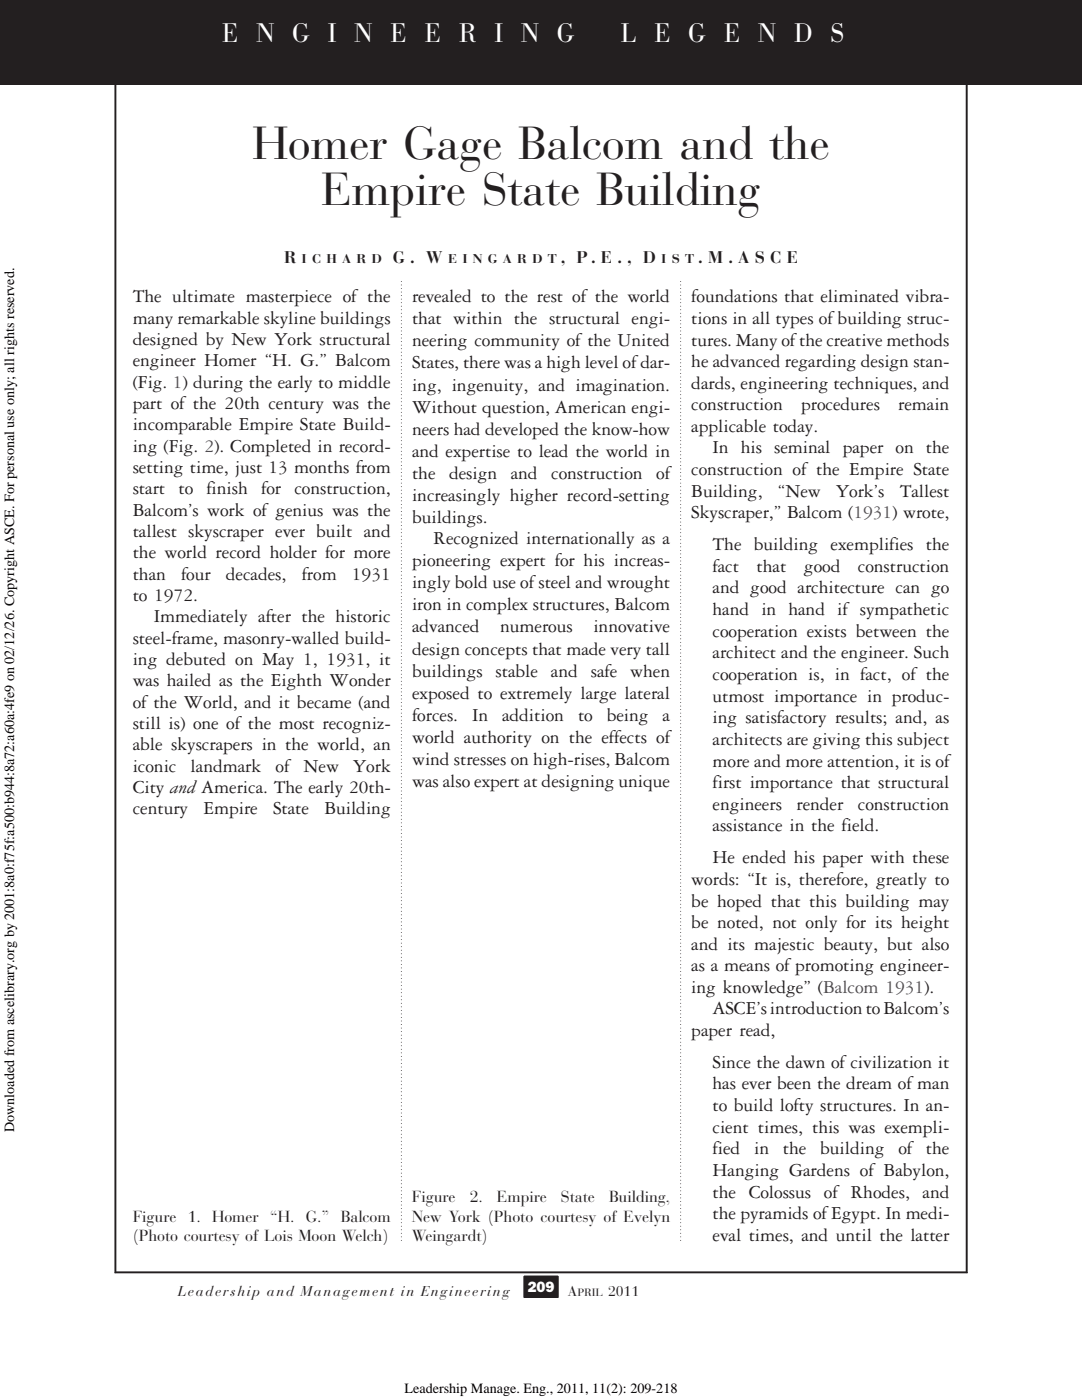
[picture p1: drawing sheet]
<svg xmlns="http://www.w3.org/2000/svg" width="216mm" height="279mm" viewBox="0 0 216 279" stroke-linecap="round" stroke-linejoin="round" font-family="sans-serif">
<defs><g id="words">
<g font-size="9.2" fill="#231f20">
<text x="50.4" y="31.7">Homer Gage Balcom and the</text>
<text x="64.1" y="40.9">Empire State Building</text>
</g>
<g font-size="5.3" fill="#fff">
<text x="44.3" y="8.5">E N G I N E E R I N G</text>
<text x="123.8" y="8.5">L E G E N D S</text>
</g>
<g font-size="3.9" fill="#231f20">
<text x="26.5" y="60.3">The ultimate masterpiece of the</text>
<text x="26.5" y="64.6">many remarkable skyline buildings</text>
<text x="82.2" y="60.3">revealed to the rest of the world</text>
<text x="82.2" y="64.7">that within the structural engi-</text>
<text x="137.9" y="60.3">foundations that eliminated vibra-</text>
<text x="137.9" y="64.6">tions in all types ofbuilding struc-</text>
<text x="26.5" y="68.8">designed by New York structural</text>
<text x="82.2" y="69.1">neering community of the United</text>
<text x="137.9" y="69">tures. Many ofthe creative methods</text>
<text x="26.5" y="73.1">engineer Homer “H. G.” Balcom</text>
<text x="26.5" y="77.4">(Fig. 1) during the early to middle</text>
<text x="82.2" y="73.5">States, there was a high level ofdar-</text>
<text x="82.2" y="77.9">ing, ingenuity, and imagination.</text>
<text x="137.9" y="73.3">he advanced regarding design stan-</text>
<text x="137.9" y="77.6">dards, engineering techniques, and</text>
<text x="26.5" y="81.6">part of the 20th century was the</text>
<text x="82.2" y="82.3">Without question, American engi-</text>
<text x="137.9" y="81.9">construction</text>
<text x="159.8" y="81.9">procedures</text>
<text x="179.2" y="81.9">remain</text>
<text x="26.5" y="85.9">incomparable Empire State Build-</text>
<text x="82.2" y="86.7">neers had developed the know-how</text>
<text x="137.9" y="86.2">applicable today.</text>
<text x="26.5" y="90.1">ing (Fig. 2). Completed in record-</text>
<text x="26.5" y="94.4">setting time, just 13 months from</text>
<text x="82.2" y="91.2">and expertise to lead the world in</text>
<text x="82.2" y="95.6">the design and construction of</text>
<text x="137.9" y="94.8">construction of the Empire State</text>
<text x="142.2" y="90.5">In his seminal paper on the</text>
<text x="26.5" y="98.6">start to finish for construction,</text>
<text x="82.2" y="100">increasingly higher record-setting</text>
<text x="137.9" y="99.1">Building,</text>
<text x="155.2" y="99.1">“New</text>
<text x="166.9" y="99.1">York’s</text>
<text x="179.5" y="99.1">Tallest</text>
<text x="26.5" y="102.9">Balcom’s work of genius was the</text>
<text x="26.5" y="107.2">tallest skyscraper ever built and</text>
<text x="82.2" y="104.4">buildings.</text>
<text x="137.9" y="103.4">Skyscraper,” Balcom (1931) wrote,</text>
<text x="26.5" y="111.4">the world record holder for more</text>
<text x="82.2" y="113">pioneering expert for his increas-</text>
<text x="86.4" y="108.6">Recognized internationally as a</text>
<text x="142.2" y="109.8">The building exemplifies the</text>
<text x="26.5" y="115.7">than</text>
<text x="26.5" y="119.9">to 1972.</text>
<text x="36.1" y="115.7">four</text>
<text x="45.1" y="115.7">decades,</text>
<text x="60.2" y="115.7">from</text>
<text x="70.2" y="115.7">1931</text>
<text x="82.2" y="117.4">ingly bold use ofsteel and wrought</text>
<text x="142.2" y="114.1">fact</text>
<text x="142.2" y="118.4">and good architecture can go</text>
<text x="151" y="114.1">that</text>
<text x="160.4" y="114.1">good</text>
<text x="171.2" y="114.1">construction</text>
<text x="30.7" y="124.2">Immediately after the historic</text>
<text x="82.2" y="121.8">iron in complex structures, Balcom</text>
<text x="142.2" y="122.7">hand in hand if sympathetic</text>
<text x="26.5" y="128.4">steel-frame, masonry-walled build-</text>
<text x="82.2" y="126.2">advanced</text>
<text x="82.2" y="130.6">design concepts that made very tall</text>
<text x="99.8" y="126.2">numerous</text>
<text x="118.4" y="126.2">innovative</text>
<text x="142.2" y="127.1">cooperation exists between the</text>
<text x="142.2" y="131.4">architect and the engineer. Such</text>
<text x="26.5" y="132.7">ing debuted on May 1, 1931, it</text>
<text x="26.5" y="136.9">was hailed as the Eighth Wonder</text>
<text x="82.2" y="135">buildings stable and safe when</text>
<text x="142.2" y="135.7">cooperation is, in fact, of the</text>
<text x="26.5" y="141.2">of the World, and it became (and</text>
<text x="82.2" y="139.4">exposed to extremely large lateral</text>
<text x="82.2" y="143.8">forces.</text>
<text x="94.2" y="143.8">In</text>
<text x="100.2" y="143.8">addition</text>
<text x="115.3" y="143.8">to</text>
<text x="121.1" y="143.8">being</text>
<text x="132.2" y="143.8">a</text>
<text x="142.2" y="140">utmost importance in produc-</text>
<text x="26.5" y="145.5">still is) one of the most recogniz-</text>
<text x="26.5" y="149.7">able skyscrapers in the world, an</text>
<text x="82.2" y="148.2">world authority on the effects of</text>
<text x="142.2" y="144.3">ing satisfactory results; and, as</text>
<text x="142.2" y="148.7">architects are giving this subject</text>
<text x="26.5" y="154">iconic</text>
<text x="38" y="154">landmark</text>
<text x="55" y="154">of New</text>
<text x="70.5" y="154">York</text>
<text x="82.2" y="152.6">wind stresses on high-rises, Balcom</text>
<text x="142.2" y="153">more and more attention, it is of</text>
<text x="26.5" y="158.2">City and America. The early 20th-</text>
<text x="82.2" y="157.1">was also expert at designing unique</text>
<text x="142.2" y="157.3">first importance that structural</text>
<text x="142.2" y="161.6">engineers</text>
<text x="158.9" y="161.6">render</text>
<text x="171.2" y="161.6">construction</text>
<text x="26.5" y="162.5">century</text>
<text x="40.6" y="162.5">Empire</text>
<text x="54.5" y="162.5">State</text>
<text x="64.7" y="162.5">Building</text>
<text x="142.2" y="165.9">assistance in the field.</text>
<text x="142.2" y="172.3">He ended his paper with these</text>
<text x="137.9" y="176.6">words: “It is, therefore, greatly to</text>
<text x="137.9" y="180.9">be hoped that this building may</text>
<text x="137.9" y="185.2">be noted, not only for its height</text>
<text x="137.9" y="189.6">and its majestic beauty, but also</text>
<text x="137.9" y="193.9">as a means of promoting engineer-</text>
<text x="137.9" y="198.2">ing knowledge” (Balcom 1931).</text>
<text x="142.2" y="202.4">ASCE’sintroductiontoBalcom’s</text>
<text x="137.9" y="206.8">paper read,</text>
<text x="142.2" y="213.1">Since the dawn of civilization it</text>
<text x="142.2" y="217.4">has ever been the dream of man</text>
<text x="142.2" y="221.7">to build lofty structures. In an-</text>
<text x="142.2" y="226.1">cient times, this was exempli-</text>
<text x="142.2" y="230.4">fied</text>
<text x="150.5" y="230.4">in</text>
<text x="156.2" y="230.4">the</text>
<text x="163.7" y="230.4">building</text>
<text x="179.3" y="230.4">of the</text>
<text x="142.2" y="234.7">Hanging Gardens of Babylon,</text>
<text x="142.2" y="239">the Colossus of Rhodes, and</text>
<text x="142.2" y="243.3">the pyramids ofEgypt. In medi-</text>
<text x="142.2" y="247.7">eval times, and until the latter</text>
</g>
<g font-size="3.4" fill="#231f20">
<text x="56.7" y="52.6">R</text>
<text x="78.4" y="52.6">G . W</text>
<text x="111.9" y="52.6">, P . E . , D</text>
<text x="139.3" y="52.6">. M . A S C E</text>
</g>
<g font-size="3.2" fill="#231f20">
<text x="82.2" y="239.9">Figure</text>
<text x="93.7" y="239.9">2.</text>
<text x="99.1" y="239.9">Empire</text>
<text x="111.9" y="239.9">State</text>
<text x="121.5" y="239.9">Building,</text>
<text x="26.5" y="243.8">Figure</text>
<text x="37.5" y="243.8">1.</text>
<text x="42.3" y="243.8">Homer</text>
<text x="53.9" y="243.8">“H.</text>
<text x="61" y="243.8">G.”</text>
<text x="68" y="243.8">Balcom</text>
<text x="82.2" y="243.8">New York (Photo courtesy of Evelyn</text>
<text x="26.5" y="247.7">(Photo courtesy of Lois Moon Welch)</text>
<text x="82.2" y="247.7">Weingardt)</text>
</g>
<text font-size="3" fill="#fff" x="105.3" y="257.9">209</text>
<g font-size="2.8">
<text x="2.8" y="226" transform="rotate(-90 2.8 226)">Downloaded from ascelibrary.org by 2001:8a0:f75f:a500:b944:8a72:a60a:4fe9 on 02/12/26. Copyright ASCE. For personal use only; all rights reserved.</text>
<text x="80.7" y="278">Leadership Manage. Eng., 2011, 11(2): 209-218</text>
</g>
<g font-size="2.8" fill="#231f20">
<text x="35.5" y="258.6">Leadership and Management in Engineering</text>
<text x="113.3" y="258.6">A</text>
<text x="121.3" y="258.6">2011</text>
</g>
<g font-size="2.5" fill="#231f20">
<text x="60.2" y="52.6">I C H A R D</text>
<text x="89.4" y="52.6">E I N G A R D T</text>
<text x="132" y="52.6">I S T</text>
</g>
<text font-size="2.1" fill="#231f20" x="115.2" y="258.6">PRIL</text>
</g></defs>
<g fill="#231f20">
<path d="M80 56.1l.2 .1-.1 .1z" fill-rule="evenodd"/>
<path d="M80 56.8l.1 .1z" fill-rule="evenodd"/>
<path d="M80 57.5l.1 .2z" fill-rule="evenodd"/>
<path d="M80 58.2l.2 .1-.2 .1z" fill-rule="evenodd"/>
<path d="M80 58.9l.2 .1-.2 .1z" fill-rule="evenodd"/>
<path d="M80 59.6l.2 .2z" fill-rule="evenodd"/>
<path d="M80 60.4l.2 .1z" fill-rule="evenodd"/>
<path d="M80 61l.1 .2z" fill-rule="evenodd"/>
<path d="M80 61.7l.1 .2z" fill-rule="evenodd"/>
<path d="M80 62.4l.1 .2z" fill-rule="evenodd"/>
<path d="M80 63.2l.2 .1h-.2z" fill-rule="evenodd"/>
<path d="M80 63.9l.2 .1h-.2z" fill-rule="evenodd"/>
<path d="M80 64.6h.1l.1 .1z" fill-rule="evenodd"/>
<path d="M80 65.3h.2l-.1 .1z" fill-rule="evenodd"/>
<path d="M80 66l.2 .1h-.2z" fill-rule="evenodd"/>
<path d="M80 66.7l.1 .1z" fill-rule="evenodd"/>
<path d="M80 67.4l.1 .1z" fill-rule="evenodd"/>
<path d="M80 68.1l.2 .1-.2 .1z" fill-rule="evenodd"/>
<path d="M80 68.8l.2 .1z" fill-rule="evenodd"/>
<path d="M80 69.5l.2 .1z" fill-rule="evenodd"/>
<path d="M80 70.2l.2 .1-.2 .1z" fill-rule="evenodd"/>
<path d="M80 70.9l.1 .2z" fill-rule="evenodd"/>
<path d="M80 71.6h.2l-.1 .2z" fill-rule="evenodd"/>
<path d="M80 72.3l.2 .2h-.2z" fill-rule="evenodd"/>
<path d="M80 73.1l.2 .1z" fill-rule="evenodd"/>
<path d="M80 73.7l.1 .2z" fill-rule="evenodd"/>
<path d="M80 74.4l.2 .1-.1 .1z" fill-rule="evenodd"/>
<path d="M80 75.2l.1 .1h-.1z" fill-rule="evenodd"/>
<path d="M80 75.9l.1 .1z" fill-rule="evenodd"/>
<path d="M80 76.6l.2 .1h-.2z" fill-rule="evenodd"/>
<path d="M80 77.3l.2 .1h-.2z" fill-rule="evenodd"/>
<path d="M80 78h.1l.1 .1z" fill-rule="evenodd"/>
<path d="M80 78.7l.1 .1z" fill-rule="evenodd"/>
<path d="M80 79.4l.1 .1z" fill-rule="evenodd"/>
<path d="M80 80.1l.1 .2z" fill-rule="evenodd"/>
<path d="M80 80.8l.2 .1z" fill-rule="evenodd"/>
<path d="M80 81.5l.2 .1-.2 .1z" fill-rule="evenodd"/>
<path d="M80 82.2l.2 .2z" fill-rule="evenodd"/>
<path d="M80 83l.1-.1 .1 .2z" fill-rule="evenodd"/>
<path d="M80 83.6l.2 .1-.1 .1z" fill-rule="evenodd"/>
<path d="M80 84.3l.1 .2h-.1z" fill-rule="evenodd"/>
<path d="M80 85l.1 .2z" fill-rule="evenodd"/>
<path d="M80 85.8l.2 .1h-.2z" fill-rule="evenodd"/>
<path d="M80 86.5l.2 .1h-.2z" fill-rule="evenodd"/>
<path d="M80 87.2l.1 .1z" fill-rule="evenodd"/>
<path d="M80 87.9h.2l-.1 .1z" fill-rule="evenodd"/>
<path d="M80 88.6l.2 .1h-.2z" fill-rule="evenodd"/>
<path d="M80 89.3h.2l-.1 .1z" fill-rule="evenodd"/>
<path d="M80 90l.1 .1z" fill-rule="evenodd"/>
<path d="M80 90.7l.2 .1-.2 .1z" fill-rule="evenodd"/>
<path d="M80 91.4l.2 .1z" fill-rule="evenodd"/>
<path d="M80 92.1l.1 .2z" fill-rule="evenodd"/>
<path d="M80 92.8l.2 .1-.1 .1z" fill-rule="evenodd"/>
<path d="M80 93.5l.2 .2-.2-.1z" fill-rule="evenodd"/>
<path d="M80 94.2l.1 .2z" fill-rule="evenodd"/>
<path d="M80 94.9l.2 .2h-.2z" fill-rule="evenodd"/>
<path d="M80 95.6l.2 .2h-.2z" fill-rule="evenodd"/>
<path d="M80 96.4l.2 .1z" fill-rule="evenodd"/>
<path d="M80 97l.2 .1-.1 .1z" fill-rule="evenodd"/>
<path d="M80 97.8l.1 .1z" fill-rule="evenodd"/>
<path d="M80 98.5l.1 .1z" fill-rule="evenodd"/>
<path d="M80 99.2l.2 .1z" fill-rule="evenodd"/>
<path d="M80 99.9l.2 .1h-.2z" fill-rule="evenodd"/>
<path d="M80 100.6l.2 .1z" fill-rule="evenodd"/>
<path d="M80 101.3l.1 .1z" fill-rule="evenodd"/>
<path d="M80 102l.2 .1-.1 .1z" fill-rule="evenodd"/>
<path d="M80 102.7l.2 .1z" fill-rule="evenodd"/>
<path d="M80 103.4l.1 .2z" fill-rule="evenodd"/>
<path d="M80 104.1l.2 .1-.2 .1z" fill-rule="evenodd"/>
<path d="M80 104.8l.2 .1-.2 .1z" fill-rule="evenodd"/>
<path d="M80 105.5l.1 .2z" fill-rule="evenodd"/>
<path d="M80 106.2l.2 .1-.1 .1z" fill-rule="evenodd"/>
<path d="M80 106.9l.2 .2h-.2z" fill-rule="evenodd"/>
<path d="M80 107.6l.1 .2z" fill-rule="evenodd"/>
<path d="M80 108.4l.2 .1h-.2z" fill-rule="evenodd"/>
<path d="M80 109.1l.2 .1h-.2z" fill-rule="evenodd"/>
<path d="M80 109.8h.1l.1 .1z" fill-rule="evenodd"/>
<path d="M80 110.5h.2l-.1 .1z" fill-rule="evenodd"/>
<path d="M80 111.2l.1 .1z" fill-rule="evenodd"/>
<path d="M80 111.9l.1 .1z" fill-rule="evenodd"/>
<path d="M80 112.6l.2 .1z" fill-rule="evenodd"/>
<path d="M80 113.3l.2 .1-.2 .1z" fill-rule="evenodd"/>
<path d="M80 114l.2 .1-.2 .1z" fill-rule="evenodd"/>
<path d="M80 114.7l.1 .2z" fill-rule="evenodd"/>
<path d="M80 115.4l.2 .1-.2 .1z" fill-rule="evenodd"/>
<path d="M80 116.1l.2 .1-.2 .1z" fill-rule="evenodd"/>
<path d="M80 116.8l.1 .2z" fill-rule="evenodd"/>
<path d="M80 117.5l.2 .2h-.2z" fill-rule="evenodd"/>
<path d="M80 118.2l.2 .2h-.2z" fill-rule="evenodd"/>
<path d="M80 119l.1-.1 .1 .2z" fill-rule="evenodd"/>
<path d="M80 119.6l.2 .1-.1 .1z" fill-rule="evenodd"/>
<path d="M80 120.4l.2 .1h-.2z" fill-rule="evenodd"/>
<path d="M80 121.1l.1 .1z" fill-rule="evenodd"/>
<path d="M80 121.8l.2 .1z" fill-rule="evenodd"/>
<path d="M80 122.5l.2 .1h-.2z" fill-rule="evenodd"/>
<path d="M80 123.2l.1 .1z" fill-rule="evenodd"/>
<path d="M80 123.9l.1 .1z" fill-rule="evenodd"/>
<path d="M80 124.6l.2 .1h-.2z" fill-rule="evenodd"/>
<path d="M80 125.3l.1 .1h-.1z" fill-rule="evenodd"/>
<path d="M80 126l.1 .2z" fill-rule="evenodd"/>
<path d="M80 126.7l.2 .1-.2 .1z" fill-rule="evenodd"/>
<path d="M80 127.4l.2 .1-.2 .1z" fill-rule="evenodd"/>
<path d="M80 128.1l.1 .2z" fill-rule="evenodd"/>
<path d="M80 128.8l.2 .1-.1 .1z" fill-rule="evenodd"/>
<path d="M80 129.5l.2 .2h-.2z" fill-rule="evenodd"/>
<path d="M80 130.2l.1 .2z" fill-rule="evenodd"/>
<path d="M80 130.9l.2 .1-.1 .1z" fill-rule="evenodd"/>
<path d="M80 131.7h.2l-.2 .1z" fill-rule="evenodd"/>
<path d="M80 132.4l.2 .1z" fill-rule="evenodd"/>
<path d="M80 133.1h.1l.1 .1z" fill-rule="evenodd"/>
<path d="M80 133.8h.2l-.1 .1z" fill-rule="evenodd"/>
<path d="M80 134.5l.1 .1h-.1z" fill-rule="evenodd"/>
<path d="M80 135.2l.2 .1z" fill-rule="evenodd"/>
<path d="M80 135.9l.2 .1-.1 .1z" fill-rule="evenodd"/>
<path d="M80 136.6l.2 .1-.2 .1z" fill-rule="evenodd"/>
<path d="M80 137.3l.1 .2z" fill-rule="evenodd"/>
<path d="M80 138l.2 .1-.1 .1z" fill-rule="evenodd"/>
<path d="M80 138.7l.2 .1-.2 .1z" fill-rule="evenodd"/>
<path d="M80 139.4l.1 .2z" fill-rule="evenodd"/>
<path d="M80 140.1l.1 .2z" fill-rule="evenodd"/>
<path d="M80 140.9h.2l-.2 .1z" fill-rule="evenodd"/>
<path d="M80 141.5l.1 .2z" fill-rule="evenodd"/>
<path d="M80 142.3h.2v.1z" fill-rule="evenodd"/>
<path d="M80 142.9l.2 .1-.1 .1z" fill-rule="evenodd"/>
<path d="M80 143.7l.1 .1z" fill-rule="evenodd"/>
<path d="M80 144.4l.2 .1z" fill-rule="evenodd"/>
<path d="M80 145.1l.2 .1h-.2z" fill-rule="evenodd"/>
<path d="M80 145.8l.2 .1h-.2z" fill-rule="evenodd"/>
<path d="M80 146.5l.1 .1z" fill-rule="evenodd"/>
<path d="M80 147.2l.2 .1-.1 .1z" fill-rule="evenodd"/>
<path d="M80 147.9l.2 .1-.2 .1z" fill-rule="evenodd"/>
<path d="M80 148.6l.1 .2z" fill-rule="evenodd"/>
<path d="M80 149.3l.2 .1-.2 .1z" fill-rule="evenodd"/>
<path d="M80 150l.2 .1-.2 .1z" fill-rule="evenodd"/>
<path d="M80 150.7l.1 .2z" fill-rule="evenodd"/>
<path d="M80 151.4l.1 .2z" fill-rule="evenodd"/>
<path d="M80 152.1l.2 .1-.1 .1z" fill-rule="evenodd"/>
<path d="M80 152.8l.1 .2z" fill-rule="evenodd"/>
<path d="M80 153.6l.2 .1z" fill-rule="evenodd"/>
<path d="M80 154.2l.2 .1-.1 .1z" fill-rule="evenodd"/>
<path d="M80 155l.1 .1h-.1z" fill-rule="evenodd"/>
<path d="M80 155.7l.1 .1z" fill-rule="evenodd"/>
<path d="M80 156.4h.2l-.1 .1z" fill-rule="evenodd"/>
<path d="M80 157.1l.2 .1h-.2z" fill-rule="evenodd"/>
<path d="M80 157.8l.1 .1z" fill-rule="evenodd"/>
<path d="M80 158.5l.2 .1-.1 .1z" fill-rule="evenodd"/>
<path d="M80 159.2l.1 .1z" fill-rule="evenodd"/>
<path d="M80 159.9h.1l.1 .1z" fill-rule="evenodd"/>
<path d="M80 160.6l.2 .1-.1 .1z" fill-rule="evenodd"/>
<path d="M80 161.3l.2 .1-.2 .1z" fill-rule="evenodd"/>
<path d="M80 162h.2l-.1 .2z" fill-rule="evenodd"/>
<path d="M80 162.7h.2l-.1 .2z" fill-rule="evenodd"/>
<path d="M80 163.4l.2 .1-.1 .1z" fill-rule="evenodd"/>
<path d="M80 164.1l.2 .2h-.2z" fill-rule="evenodd"/>
<path d="M80 164.8l.1 .2z" fill-rule="evenodd"/>
<path d="M80 165.6l.2 .1h-.2z" fill-rule="evenodd"/>
<path d="M80 166.3l.1 .1z" fill-rule="evenodd"/>
<path d="M80 167l.2 .1z" fill-rule="evenodd"/>
<path d="M80 167.7l.2 .1h-.2z" fill-rule="evenodd"/>
<path d="M80 168.4l.2 .1h-.2z" fill-rule="evenodd"/>
<path d="M80 169.1h.1l.1 .1z" fill-rule="evenodd"/>
<path d="M80 169.8l.2 .1-.1 .1z" fill-rule="evenodd"/>
<path d="M80 170.5l.2 .1-.2 .1z" fill-rule="evenodd"/>
<path d="M80 171.2l.1 .2z" fill-rule="evenodd"/>
<path d="M80 171.9l.1 .2z" fill-rule="evenodd"/>
<path d="M80 172.6l.2 .1-.2 .1z" fill-rule="evenodd"/>
<path d="M80 173.3l.1 .2z" fill-rule="evenodd"/>
<path d="M80 174l.1 .2z" fill-rule="evenodd"/>
<path d="M80 174.7l.1 .2z" fill-rule="evenodd"/>
<path d="M80 175.4l.1 .2h-.1z" fill-rule="evenodd"/>
<path d="M80 176.2l.1-.1 .1 .2z" fill-rule="evenodd"/>
<path d="M80 176.8l.2 .1-.1 .1z" fill-rule="evenodd"/>
<path d="M80 177.6l.1 .1z" fill-rule="evenodd"/>
<path d="M80 178.3l.1 .1z" fill-rule="evenodd"/>
<path d="M80 179h.2l-.1 .1z" fill-rule="evenodd"/>
<path d="M80 179.7l.1 .1z" fill-rule="evenodd"/>
<path d="M80 180.4l.1 .1z" fill-rule="evenodd"/>
<path d="M80 181.1l.2 .1-.1 .1z" fill-rule="evenodd"/>
<path d="M80 181.8l.2 .1-.2 .1z" fill-rule="evenodd"/>
<path d="M80 182.5l.1 .2z" fill-rule="evenodd"/>
<path d="M80 183.2l.1 .2z" fill-rule="evenodd"/>
<path d="M80 183.9l.2 .1-.1 .1z" fill-rule="evenodd"/>
<path d="M80 184.6l.1 .2-.1-.1z" fill-rule="evenodd"/>
<path d="M80 185.3l.1 .2z" fill-rule="evenodd"/>
<path d="M80 186l.2 .1-.1 .1z" fill-rule="evenodd"/>
<path d="M80 186.7l.2 .2h-.2z" fill-rule="evenodd"/>
<path d="M80 187.4l.1 .2z" fill-rule="evenodd"/>
<path d="M80 188.1l.2 .1-.1 .1z" fill-rule="evenodd"/>
<path d="M80 188.9l.2 .1h-.2z" fill-rule="evenodd"/>
<path d="M80 189.6h.2l-.1 .1z" fill-rule="evenodd"/>
<path d="M80 190.3l.2 .1h-.2z" fill-rule="evenodd"/>
<path d="M80 191l.2 .1h-.2z" fill-rule="evenodd"/>
<path d="M80 191.7h.1l.1 .1z" fill-rule="evenodd"/>
<path d="M80 192.4l.1 .1z" fill-rule="evenodd"/>
<path d="M80 193.1l.2 .1-.2 .1z" fill-rule="evenodd"/>
<path d="M80 193.8l.2 .1z" fill-rule="evenodd"/>
<path d="M80 194.5l.2 .1z" fill-rule="evenodd"/>
<path d="M80 195.2l.2 .1-.1 .1z" fill-rule="evenodd"/>
<path d="M80 195.9l.1 .2-.1-.1z" fill-rule="evenodd"/>
<path d="M80 196.6l.2 .2z" fill-rule="evenodd"/>
<path d="M80 197.3l.2 .1-.1 .1z" fill-rule="evenodd"/>
<path d="M80 198l.1 .2z" fill-rule="evenodd"/>
<path d="M80 198.8l.2 .1z" fill-rule="evenodd"/>
<path d="M80 199.5l.2 .1h-.2z" fill-rule="evenodd"/>
<path d="M80 200.2l.2 .1h-.2z" fill-rule="evenodd"/>
<path d="M80 200.9h.1l.1 .1z" fill-rule="evenodd"/>
<path d="M80 201.6h.2l-.1 .1z" fill-rule="evenodd"/>
<path d="M80 202.3l.1 .1z" fill-rule="evenodd"/>
<path d="M80 203l.2 .1z" fill-rule="evenodd"/>
<path d="M80 203.7l.2 .1z" fill-rule="evenodd"/>
<path d="M80 204.4l.2 .1z" fill-rule="evenodd"/>
<path d="M80 205.1l.2 .1-.2 .1z" fill-rule="evenodd"/>
<path d="M80 205.8l.1 .2z" fill-rule="evenodd"/>
<path d="M80 206.5l.2 .1-.2 .1z" fill-rule="evenodd"/>
<path d="M80 207.2l.2 .1-.2 .1z" fill-rule="evenodd"/>
<path d="M80 207.9l.2 .2z" fill-rule="evenodd"/>
<path d="M80 208.6l.2 .1-.1 .1z" fill-rule="evenodd"/>
<path d="M80 209.3l.2 .2h-.2z" fill-rule="evenodd"/>
<path d="M80 210.1l.2 .1z" fill-rule="evenodd"/>
<path d="M80 210.8l.2 .1h-.2z" fill-rule="evenodd"/>
<path d="M80 211.5l.2 .1h-.2z" fill-rule="evenodd"/>
<path d="M80 212.2l.1 .1z" fill-rule="evenodd"/>
<path d="M80 212.9l.2 .1z" fill-rule="evenodd"/>
<path d="M80 213.6l.2 .1h-.2z" fill-rule="evenodd"/>
<path d="M80 214.3l.2 .1z" fill-rule="evenodd"/>
<path d="M80 215l.1 .1z" fill-rule="evenodd"/>
<path d="M80 215.7l.2 .1h-.2z" fill-rule="evenodd"/>
<path d="M80 216.4l.2 .1-.2 .1z" fill-rule="evenodd"/>
<path d="M80 217.1l.2 .1z" fill-rule="evenodd"/>
<path d="M80 217.8l.2 .1z" fill-rule="evenodd"/>
<path d="M80 218.5l.2 .1-.2 .1z" fill-rule="evenodd"/>
<path d="M80 219.2l.1 .2z" fill-rule="evenodd"/>
<path d="M80 219.9l.2 .2h-.2z" fill-rule="evenodd"/>
<path d="M80 220.6l.2 .2h-.2z" fill-rule="evenodd"/>
<path d="M80 221.4l.2 .1z" fill-rule="evenodd"/>
<path d="M80 222.1l.2 .1z" fill-rule="evenodd"/>
<path d="M80 222.8h.2l-.2 .1z" fill-rule="evenodd"/>
<path d="M80 223.5l.1 .1z" fill-rule="evenodd"/>
<path d="M80 224.2l.2 .1z" fill-rule="evenodd"/>
<path d="M80 224.9h.2l-.1 .1z" fill-rule="evenodd"/>
<path d="M80 225.6l.1 .1h-.1z" fill-rule="evenodd"/>
<path d="M80 226.3l.2 .1z" fill-rule="evenodd"/>
<path d="M80 227l.2 .1z" fill-rule="evenodd"/>
<path d="M80 227.7l.2 .1-.2 .1z" fill-rule="evenodd"/>
<path d="M80 228.4l.1 .2z" fill-rule="evenodd"/>
<path d="M80 229.1l.1 .2z" fill-rule="evenodd"/>
<path d="M80 229.8l.2 .1-.2 .1z" fill-rule="evenodd"/>
<path d="M80 230.5l.2 .2z" fill-rule="evenodd"/>
<path d="M80 231.2l.2 .2z" fill-rule="evenodd"/>
<path d="M80 232h.2l-.2 .1z" fill-rule="evenodd"/>
<path d="M80 232.6l.1 .2z" fill-rule="evenodd"/>
<path d="M80 233.4h.2l-.1 .1z" fill-rule="evenodd"/>
<path d="M80 234.1l.2 .1h-.2z" fill-rule="evenodd"/>
<path d="M80 234.8l.2 .1h-.2z" fill-rule="evenodd"/>
<path d="M80 235.5l.1 .1z" fill-rule="evenodd"/>
<path d="M80 236.2h.2l-.1 .1z" fill-rule="evenodd"/>
<path d="M80 236.9l.2 .1h-.2z" fill-rule="evenodd"/>
<path d="M80 237.6l.1 .1z" fill-rule="evenodd"/>
<path d="M80 238.3l.2 .1-.1 .1z" fill-rule="evenodd"/>
<path d="M80 239l.2 .1-.2 .1z" fill-rule="evenodd"/>
<path d="M80 239.7l.1 .2z" fill-rule="evenodd"/>
<path d="M80 240.4l.2 .1-.1 .1z" fill-rule="evenodd"/>
<path d="M80 241.1l.2 .1-.2 .1z" fill-rule="evenodd"/>
<path d="M80 241.8l.1 .2z" fill-rule="evenodd"/>
<path d="M80 242.5l.1 .2z" fill-rule="evenodd"/>
<path d="M80 243.2l.2 .1-.1 .1z" fill-rule="evenodd"/>
<path d="M80 244l.2 .1z" fill-rule="evenodd"/>
<path d="M80 244.6l.1 .2z" fill-rule="evenodd"/>
<path d="M80 245.3l.2 .1-.1 .1z" fill-rule="evenodd"/>
<path d="M80 246.1l.1 .1h-.1z" fill-rule="evenodd"/>
<path d="M80 246.8l.1 .1z" fill-rule="evenodd"/>
<path d="M80 247.5h.2l-.1 .1z" fill-rule="evenodd"/>
<path d="M135.8 56.1l.1 .1z" fill-rule="evenodd"/>
<path d="M135.8 56.8l.1 .1z" fill-rule="evenodd"/>
<path d="M135.8 57.5h.1v.2z" fill-rule="evenodd"/>
<path d="M135.8 58.2l.1 .2z" fill-rule="evenodd"/>
<path d="M135.8 58.9l.1 .2z" fill-rule="evenodd"/>
<path d="M135.8 59.6h.1v.2z" fill-rule="evenodd"/>
<path d="M135.7 60.4l.2 .1z" fill-rule="evenodd"/>
<path d="M135.8 61l.1 .2z" fill-rule="evenodd"/>
<path d="M135.8 61.8h.1v.1z" fill-rule="evenodd"/>
<path d="M135.8 62.5h.1v.1z" fill-rule="evenodd"/>
<path d="M135.8 63.2l.1 .1h-.1z" fill-rule="evenodd"/>
<path d="M135.8 63.9l.1 .1h-.1z" fill-rule="evenodd"/>
<path d="M135.7 64.6h.2v.1z" fill-rule="evenodd"/>
<path d="M135.8 65.3l.1 .1z" fill-rule="evenodd"/>
<path d="M135.8 66l.1 .1z" fill-rule="evenodd"/>
<path d="M135.8 66.7h.1v.1z" fill-rule="evenodd"/>
<path d="M135.8 67.4l.1 .1z" fill-rule="evenodd"/>
<path d="M135.8 68.1l.1 .1-.1 .1z" fill-rule="evenodd"/>
<path d="M135.8 68.8l.1 .1z" fill-rule="evenodd"/>
<path d="M135.7 69.5l.2 .1z" fill-rule="evenodd"/>
<path d="M135.8 70.2l.1 .2z" fill-rule="evenodd"/>
<path d="M135.8 70.9h.1v.2z" fill-rule="evenodd"/>
<path d="M135.8 71.6h.1v.2z" fill-rule="evenodd"/>
<path d="M135.8 72.3l.1 .2z" fill-rule="evenodd"/>
<path d="M135.8 73.1l.1 .1z" fill-rule="evenodd"/>
<path d="M135.8 73.8l.1 .1z" fill-rule="evenodd"/>
<path d="M135.8 74.5l.1 .1z" fill-rule="evenodd"/>
<path d="M135.8 75.2l.1 .1h-.1z" fill-rule="evenodd"/>
<path d="M135.8 75.9h.1v.1z" fill-rule="evenodd"/>
<path d="M135.8 76.6l.1 .1z" fill-rule="evenodd"/>
<path d="M135.8 77.3l.1 .1h-.1z" fill-rule="evenodd"/>
<path d="M135.7 78h.2v.1z" fill-rule="evenodd"/>
<path d="M135.8 78.7l.1 .1z" fill-rule="evenodd"/>
<path d="M135.8 79.4l.1 .1z" fill-rule="evenodd"/>
<path d="M135.8 80.1h.1v.2z" fill-rule="evenodd"/>
<path d="M135.8 80.8l.1 .2z" fill-rule="evenodd"/>
<path d="M135.8 81.5l.1 .1-.1 .1z" fill-rule="evenodd"/>
<path d="M135.8 82.2h.1v.2z" fill-rule="evenodd"/>
<path d="M135.7 83l.2-.1v.2z" fill-rule="evenodd"/>
<path d="M135.8 83.6l.1 .2z" fill-rule="evenodd"/>
<path d="M135.8 84.4l.1 .1h-.1z" fill-rule="evenodd"/>
<path d="M135.8 85.1h.1v.1z" fill-rule="evenodd"/>
<path d="M135.8 85.8l.1 .1h-.1z" fill-rule="evenodd"/>
<path d="M135.8 86.5l.1 .1h-.1z" fill-rule="evenodd"/>
<path d="M135.8 87.2l.1 .1z" fill-rule="evenodd"/>
<path d="M135.8 87.9l.1 .1z" fill-rule="evenodd"/>
<path d="M135.8 88.6l.1 .1z" fill-rule="evenodd"/>
<path d="M135.8 89.3h.1v.1z" fill-rule="evenodd"/>
<path d="M135.8 90l.1 .1z" fill-rule="evenodd"/>
<path d="M135.7 90.7l.2 .1-.1 .1z" fill-rule="evenodd"/>
<path d="M135.8 91.4l.1 .1z" fill-rule="evenodd"/>
<path d="M135.8 92.1h.1v.2z" fill-rule="evenodd"/>
<path d="M135.8 92.8l.1 .2z" fill-rule="evenodd"/>
<path d="M135.8 93.5l.1 .2z" fill-rule="evenodd"/>
<path d="M135.8 94.2h.1v.2z" fill-rule="evenodd"/>
<path d="M135.8 94.9l.1 .2z" fill-rule="evenodd"/>
<path d="M135.8 95.6l.1 .2z" fill-rule="evenodd"/>
<path d="M135.8 96.4l.1 .1z" fill-rule="evenodd"/>
<path d="M135.8 97.1l.1 .1z" fill-rule="evenodd"/>
<path d="M135.8 97.8l.1 .1z" fill-rule="evenodd"/>
<path d="M135.8 98.5h.1v.1z" fill-rule="evenodd"/>
<path d="M135.7 99.2l.2 .1z" fill-rule="evenodd"/>
<path d="M135.8 99.9l.1 .1h-.1z" fill-rule="evenodd"/>
<path d="M135.8 100.6l.1 .1z" fill-rule="evenodd"/>
<path d="M135.7 101.3l.2 .1z" fill-rule="evenodd"/>
<path d="M135.8 102l.1 .1z" fill-rule="evenodd"/>
<path d="M135.8 102.7h.1v.2z" fill-rule="evenodd"/>
<path d="M135.8 103.4h.1v.2z" fill-rule="evenodd"/>
<path d="M135.8 104.1l.1 .1-.1 .1z" fill-rule="evenodd"/>
<path d="M135.8 104.8l.1 .1-.1 .1z" fill-rule="evenodd"/>
<path d="M135.7 105.6l.2-.1v.2z" fill-rule="evenodd"/>
<path d="M135.8 106.2l.1 .2z" fill-rule="evenodd"/>
<path d="M135.8 106.9l.1 .2z" fill-rule="evenodd"/>
<path d="M135.8 107.6l.1 .2z" fill-rule="evenodd"/>
<path d="M135.8 108.4l.1 .1z" fill-rule="evenodd"/>
<path d="M135.8 109.1l.1 .1h-.1z" fill-rule="evenodd"/>
<path d="M135.7 109.8h.2v.1z" fill-rule="evenodd"/>
<path d="M135.7 110.5l.2 .1z" fill-rule="evenodd"/>
<path d="M135.8 111.2l.1 .1z" fill-rule="evenodd"/>
<path d="M135.8 111.9l.1 .1z" fill-rule="evenodd"/>
<path d="M135.8 112.6h.1v.1z" fill-rule="evenodd"/>
<path d="M135.8 113.3l.1 .1-.1 .1z" fill-rule="evenodd"/>
<path d="M135.8 114l.1 .1-.1 .1z" fill-rule="evenodd"/>
<path d="M135.7 114.7h.2v.1z" fill-rule="evenodd"/>
<path d="M135.8 115.4l.1 .2z" fill-rule="evenodd"/>
<path d="M135.8 116.1l.1 .2z" fill-rule="evenodd"/>
<path d="M135.8 116.8h.1v.2z" fill-rule="evenodd"/>
<path d="M135.8 117.5l.1 .2h-.1z" fill-rule="evenodd"/>
<path d="M135.8 118.2l.1 .2h-.1z" fill-rule="evenodd"/>
<path d="M135.7 119l.2-.1v.2z" fill-rule="evenodd"/>
<path d="M135.8 119.7l.1 .1z" fill-rule="evenodd"/>
<path d="M135.8 120.4l.1 .1z" fill-rule="evenodd"/>
<path d="M135.8 121.1h.1v.1z" fill-rule="evenodd"/>
<path d="M135.8 121.8h.1v.1z" fill-rule="evenodd"/>
<path d="M135.8 122.5l.1 .1h-.1z" fill-rule="evenodd"/>
<path d="M135.7 123.2h.2v.1z" fill-rule="evenodd"/>
<path d="M135.7 123.9h.2v.1z" fill-rule="evenodd"/>
<path d="M135.8 124.6l.1 .1z" fill-rule="evenodd"/>
<path d="M135.8 125.3l.1 .1-.1 .1z" fill-rule="evenodd"/>
<path d="M135.8 126l.1 .2z" fill-rule="evenodd"/>
<path d="M135.8 126.7l.1 .1-.1 .1z" fill-rule="evenodd"/>
<path d="M135.8 127.4l.1 .1-.1 .1z" fill-rule="evenodd"/>
<path d="M135.7 128.2l.2-.1v.2z" fill-rule="evenodd"/>
<path d="M135.8 128.8l.1 .1-.1 .1z" fill-rule="evenodd"/>
<path d="M135.8 129.5l.1 .2z" fill-rule="evenodd"/>
<path d="M135.8 130.2l.1 .2z" fill-rule="evenodd"/>
<path d="M135.7 131l.2 .1z" fill-rule="evenodd"/>
<path d="M135.7 131.7h.2l-.1 .1z" fill-rule="evenodd"/>
<path d="M135.8 132.4l.1 .1z" fill-rule="evenodd"/>
<path d="M135.7 133.1h.2v.1z" fill-rule="evenodd"/>
<path d="M135.8 133.8h.1l-.1 .1z" fill-rule="evenodd"/>
<path d="M135.8 134.5l.1 .1h-.1z" fill-rule="evenodd"/>
<path d="M135.8 135.2h.1v.1z" fill-rule="evenodd"/>
<path d="M135.7 135.9l.2 .1z" fill-rule="evenodd"/>
<path d="M135.8 136.6l.1 .1z" fill-rule="evenodd"/>
<path d="M135.7 137.3h.2v.1z" fill-rule="evenodd"/>
<path d="M135.8 138l.1 .2z" fill-rule="evenodd"/>
<path d="M135.8 138.7l.1 .2z" fill-rule="evenodd"/>
<path d="M135.8 139.4h.1v.2z" fill-rule="evenodd"/>
<path d="M135.8 140.1l.1 .2z" fill-rule="evenodd"/>
<path d="M135.7 140.9h.2l-.1 .1z" fill-rule="evenodd"/>
<path d="M135.7 141.6l.2-.1v.2z" fill-rule="evenodd"/>
<path d="M135.7 142.3h.2v.1z" fill-rule="evenodd"/>
<path d="M135.8 142.9l.1 .1-.1 .1z" fill-rule="evenodd"/>
<path d="M135.8 143.7h.1v.1z" fill-rule="evenodd"/>
<path d="M135.8 144.4h.1v.1z" fill-rule="evenodd"/>
<path d="M135.8 145.1l.1 .1h-.1z" fill-rule="evenodd"/>
<path d="M135.8 145.8l.1 .1h-.1z" fill-rule="evenodd"/>
<path d="M135.7 146.5h.2v.1z" fill-rule="evenodd"/>
<path d="M135.8 147.2l.1 .1z" fill-rule="evenodd"/>
<path d="M135.8 147.9l.1 .1z" fill-rule="evenodd"/>
<path d="M135.8 148.6h.1v.2z" fill-rule="evenodd"/>
<path d="M135.8 149.3l.1 .1-.1 .1z" fill-rule="evenodd"/>
<path d="M135.8 150l.1 .1-.1 .1z" fill-rule="evenodd"/>
<path d="M135.7 150.8l.2-.1v.2z" fill-rule="evenodd"/>
<path d="M135.8 151.4l.1 .2z" fill-rule="evenodd"/>
<path d="M135.8 152.1l.1 .2z" fill-rule="evenodd"/>
<path d="M135.8 152.8l.1 .2z" fill-rule="evenodd"/>
<path d="M135.8 153.6h.1v.1z" fill-rule="evenodd"/>
<path d="M135.7 154.3l.2 .1z" fill-rule="evenodd"/>
<path d="M135.7 155h.2l-.1 .1z" fill-rule="evenodd"/>
<path d="M135.7 155.7h.2v.1z" fill-rule="evenodd"/>
<path d="M135.8 156.4l.1 .1z" fill-rule="evenodd"/>
<path d="M135.8 157.1l.1 .1z" fill-rule="evenodd"/>
<path d="M135.8 157.8l.1 .1z" fill-rule="evenodd"/>
<path d="M135.7 158.5l.2 .1z" fill-rule="evenodd"/>
<path d="M135.8 159.2l.1 .1z" fill-rule="evenodd"/>
<path d="M135.7 159.9h.2v.1z" fill-rule="evenodd"/>
<path d="M135.8 160.6l.1 .1-.1 .1z" fill-rule="evenodd"/>
<path d="M135.8 161.3l.1 .2z" fill-rule="evenodd"/>
<path d="M135.8 162h.1v.2z" fill-rule="evenodd"/>
<path d="M135.8 162.7h.1v.2z" fill-rule="evenodd"/>
<path d="M135.7 163.5l.2 .1z" fill-rule="evenodd"/>
<path d="M135.7 164.2l.2-.1v.2z" fill-rule="evenodd"/>
<path d="M135.7 164.9l.2-.1v.2z" fill-rule="evenodd"/>
<path d="M135.8 165.6l.1 .1z" fill-rule="evenodd"/>
<path d="M135.8 166.3l.1 .1z" fill-rule="evenodd"/>
<path d="M135.8 167h.1v.1z" fill-rule="evenodd"/>
<path d="M135.8 167.7l.1 .1h-.1z" fill-rule="evenodd"/>
<path d="M135.8 168.4l.1 .1z" fill-rule="evenodd"/>
<path d="M135.7 169.1h.2v.1z" fill-rule="evenodd"/>
<path d="M135.8 169.8l.1 .1z" fill-rule="evenodd"/>
<path d="M135.8 170.5l.1 .1z" fill-rule="evenodd"/>
<path d="M135.8 171.2l.1 .2z" fill-rule="evenodd"/>
<path d="M135.7 171.9l.2 .1z" fill-rule="evenodd"/>
<path d="M135.7 172.6l.2 .1-.1 .1z" fill-rule="evenodd"/>
<path d="M135.7 173.4l.2-.1v.2z" fill-rule="evenodd"/>
<path d="M135.7 174.1l.2-.1v.2z" fill-rule="evenodd"/>
<path d="M135.8 174.7l.1 .2z" fill-rule="evenodd"/>
<path d="M135.8 175.5l.1 .1h-.1z" fill-rule="evenodd"/>
<path d="M135.7 176.2l.2-.1v.2z" fill-rule="evenodd"/>
<path d="M135.7 176.9l.2 .1z" fill-rule="evenodd"/>
<path d="M135.8 177.6l.1 .1z" fill-rule="evenodd"/>
<path d="M135.7 178.3h.2v.1z" fill-rule="evenodd"/>
<path d="M135.8 179l.1 .1z" fill-rule="evenodd"/>
<path d="M135.8 179.7l.1 .1z" fill-rule="evenodd"/>
<path d="M135.8 180.4h.1v.1z" fill-rule="evenodd"/>
<path d="M135.7 181.1l.2 .1z" fill-rule="evenodd"/>
<path d="M135.7 181.8l.2 .1-.1 .1z" fill-rule="evenodd"/>
<path d="M135.7 182.5h.2v.1z" fill-rule="evenodd"/>
<path d="M135.8 183.2h.1v.2z" fill-rule="evenodd"/>
<path d="M135.8 183.9l.1 .1-.1 .1z" fill-rule="evenodd"/>
<path d="M135.8 184.6l.1 .1-.1 .1z" fill-rule="evenodd"/>
<path d="M135.7 185.4l.2-.1v.2z" fill-rule="evenodd"/>
<path d="M135.7 186.1l.2 .1z" fill-rule="evenodd"/>
<path d="M135.8 186.7l.1 .2z" fill-rule="evenodd"/>
<path d="M135.7 187.5l.2-.1v.2z" fill-rule="evenodd"/>
<path d="M135.8 188.1l.1 .1-.1 .1z" fill-rule="evenodd"/>
<path d="M135.8 188.9l.1 .1z" fill-rule="evenodd"/>
<path d="M135.8 189.6h.1v.1z" fill-rule="evenodd"/>
<path d="M135.8 190.3l.1 .1h-.1z" fill-rule="evenodd"/>
<path d="M135.8 191l.1 .1z" fill-rule="evenodd"/>
<path d="M135.8 191.7l.1 .1z" fill-rule="evenodd"/>
<path d="M135.8 192.4l.1 .1z" fill-rule="evenodd"/>
<path d="M135.8 193.1l.1 .1z" fill-rule="evenodd"/>
<path d="M135.8 193.8h.1v.2z" fill-rule="evenodd"/>
<path d="M135.8 194.5h.1v.2z" fill-rule="evenodd"/>
<path d="M135.7 195.2l.2 .1z" fill-rule="evenodd"/>
<path d="M135.7 196h.2l-.1 .1z" fill-rule="evenodd"/>
<path d="M135.8 196.6h.1v.2z" fill-rule="evenodd"/>
<path d="M135.8 197.3l.1 .2z" fill-rule="evenodd"/>
<path d="M135.8 198l.1 .2z" fill-rule="evenodd"/>
<path d="M135.8 198.8h.1v.1z" fill-rule="evenodd"/>
<path d="M135.8 199.5l.1 .1h-.1z" fill-rule="evenodd"/>
<path d="M135.8 200.2l.1 .1z" fill-rule="evenodd"/>
<path d="M135.7 200.9h.2v.1z" fill-rule="evenodd"/>
<path d="M135.8 201.6l.1 .1z" fill-rule="evenodd"/>
<path d="M135.8 202.3l.1 .1z" fill-rule="evenodd"/>
<path d="M135.8 203h.1v.1z" fill-rule="evenodd"/>
<path d="M135.8 203.7l.1 .1z" fill-rule="evenodd"/>
<path d="M135.7 204.4l.2 .1z" fill-rule="evenodd"/>
<path d="M135.7 205.1l.2 .1-.1 .1z" fill-rule="evenodd"/>
<path d="M135.8 205.8l.1 .2z" fill-rule="evenodd"/>
<path d="M135.8 206.5l.1 .2z" fill-rule="evenodd"/>
<path d="M135.8 207.2l.1 .2z" fill-rule="evenodd"/>
<path d="M135.8 207.9h.1v.2z" fill-rule="evenodd"/>
<path d="M135.7 208.7l.2 .1z" fill-rule="evenodd"/>
<path d="M135.8 209.3l.1 .2z" fill-rule="evenodd"/>
<path d="M135.7 210.1l.2-.1v.2z" fill-rule="evenodd"/>
<path d="M135.8 210.8l.1 .1z" fill-rule="evenodd"/>
<path d="M135.8 211.5l.1 .1z" fill-rule="evenodd"/>
<path d="M135.8 212.2h.1v.1z" fill-rule="evenodd"/>
<path d="M135.8 212.9l.1 .1z" fill-rule="evenodd"/>
<path d="M135.7 213.6l.2 .1h-.1z" fill-rule="evenodd"/>
<path d="M135.8 214.3l.1 .1z" fill-rule="evenodd"/>
<path d="M135.8 215h.1v.1z" fill-rule="evenodd"/>
<path d="M135.8 215.7l.1 .1z" fill-rule="evenodd"/>
<path d="M135.8 216.4l.1 .1-.1 .1z" fill-rule="evenodd"/>
<path d="M135.8 217.1h.1v.2z" fill-rule="evenodd"/>
<path d="M135.7 217.8l.2 .1z" fill-rule="evenodd"/>
<path d="M135.8 218.5l.1 .2z" fill-rule="evenodd"/>
<path d="M135.7 219.3l.2-.1v.2z" fill-rule="evenodd"/>
<path d="M135.8 219.9l.1 .2z" fill-rule="evenodd"/>
<path d="M135.8 220.6l.1 .2z" fill-rule="evenodd"/>
<path d="M135.8 221.4h.1v.1z" fill-rule="evenodd"/>
<path d="M135.8 222.1l.1 .1z" fill-rule="evenodd"/>
<path d="M135.7 222.8h.2l-.1 .1z" fill-rule="evenodd"/>
<path d="M135.7 223.5h.2v.1z" fill-rule="evenodd"/>
<path d="M135.8 224.2h.1v.1z" fill-rule="evenodd"/>
<path d="M135.8 224.9l.1 .1z" fill-rule="evenodd"/>
<path d="M135.8 225.6l.1 .1h-.1z" fill-rule="evenodd"/>
<path d="M135.8 226.3h.1v.1z" fill-rule="evenodd"/>
<path d="M135.7 227l.2 .1z" fill-rule="evenodd"/>
<path d="M135.8 227.7l.1 .1z" fill-rule="evenodd"/>
<path d="M135.7 228.4h.2v.1z" fill-rule="evenodd"/>
<path d="M135.8 229.1l.1 .2z" fill-rule="evenodd"/>
<path d="M135.8 229.8l.1 .2z" fill-rule="evenodd"/>
<path d="M135.8 230.5h.1v.2z" fill-rule="evenodd"/>
<path d="M135.8 231.2l.1 .2z" fill-rule="evenodd"/>
<path d="M135.7 232h.2l-.1 .1z" fill-rule="evenodd"/>
<path d="M135.7 232.7l.2-.1v.2z" fill-rule="evenodd"/>
<path d="M135.8 233.4h.1v.1z" fill-rule="evenodd"/>
<path d="M135.8 234.1l.1 .1z" fill-rule="evenodd"/>
<path d="M135.8 234.8l.1 .1h-.2z" fill-rule="evenodd"/>
<path d="M135.7 235.5h.2v.1z" fill-rule="evenodd"/>
<path d="M135.7 236.2l.2 .1z" fill-rule="evenodd"/>
<path d="M135.8 236.9l.1 .1z" fill-rule="evenodd"/>
<path d="M135.8 237.6l.1 .1z" fill-rule="evenodd"/>
<path d="M135.8 238.3l.1 .1z" fill-rule="evenodd"/>
<path d="M135.8 239l.1 .1z" fill-rule="evenodd"/>
<path d="M135.7 239.7h.2v.1z" fill-rule="evenodd"/>
<path d="M135.7 240.4l.2 .1z" fill-rule="evenodd"/>
<path d="M135.8 241.1l.1 .2z" fill-rule="evenodd"/>
<path d="M135.7 241.9l.2-.1v.2z" fill-rule="evenodd"/>
<path d="M135.8 242.5l.1 .2z" fill-rule="evenodd"/>
<path d="M135.7 243.3h.2l-.1 .1z" fill-rule="evenodd"/>
<path d="M135.8 244h.1v.1z" fill-rule="evenodd"/>
<path d="M135.7 244.7l.2-.1v.2z" fill-rule="evenodd"/>
<path d="M135.7 245.4l.2 .1z" fill-rule="evenodd"/>
<path d="M135.7 246.1h.2l-.1 .1z" fill-rule="evenodd"/>
<path d="M135.8 246.8h.1v.1z" fill-rule="evenodd"/>
<path d="M135.8 247.5h.1l-.1 .1z" fill-rule="evenodd"/>
</g>
<g fill="#231f20" stroke="#231f20" stroke-width=".2">
<path d="M22.9 16.2h170.1l-.2 .2h-169.7z"/>
<path d="M193 16.2v237.8l-.2-.2v-237.4z"/>
<path d="M23.1 253.8h169.7l.2 .2h-170.1z"/>
<path d="M22.9 16.2l.2 .2v237.4l-.2 .2z"/>
</g>
<path d="M0 0h215.9v16.9h-215.9z" fill="#231f20"/>
<g fill="#231f20" stroke="#231f20" stroke-width=".2">
<path d="M104.6 254.7h6.7v4.2h-6.7z" fill-rule="evenodd"/>
<path d="M104.6 254.7h6.7v4.2h-6.7z" fill-rule="evenodd"/>
</g>
<use href="#words"/>
</svg>
